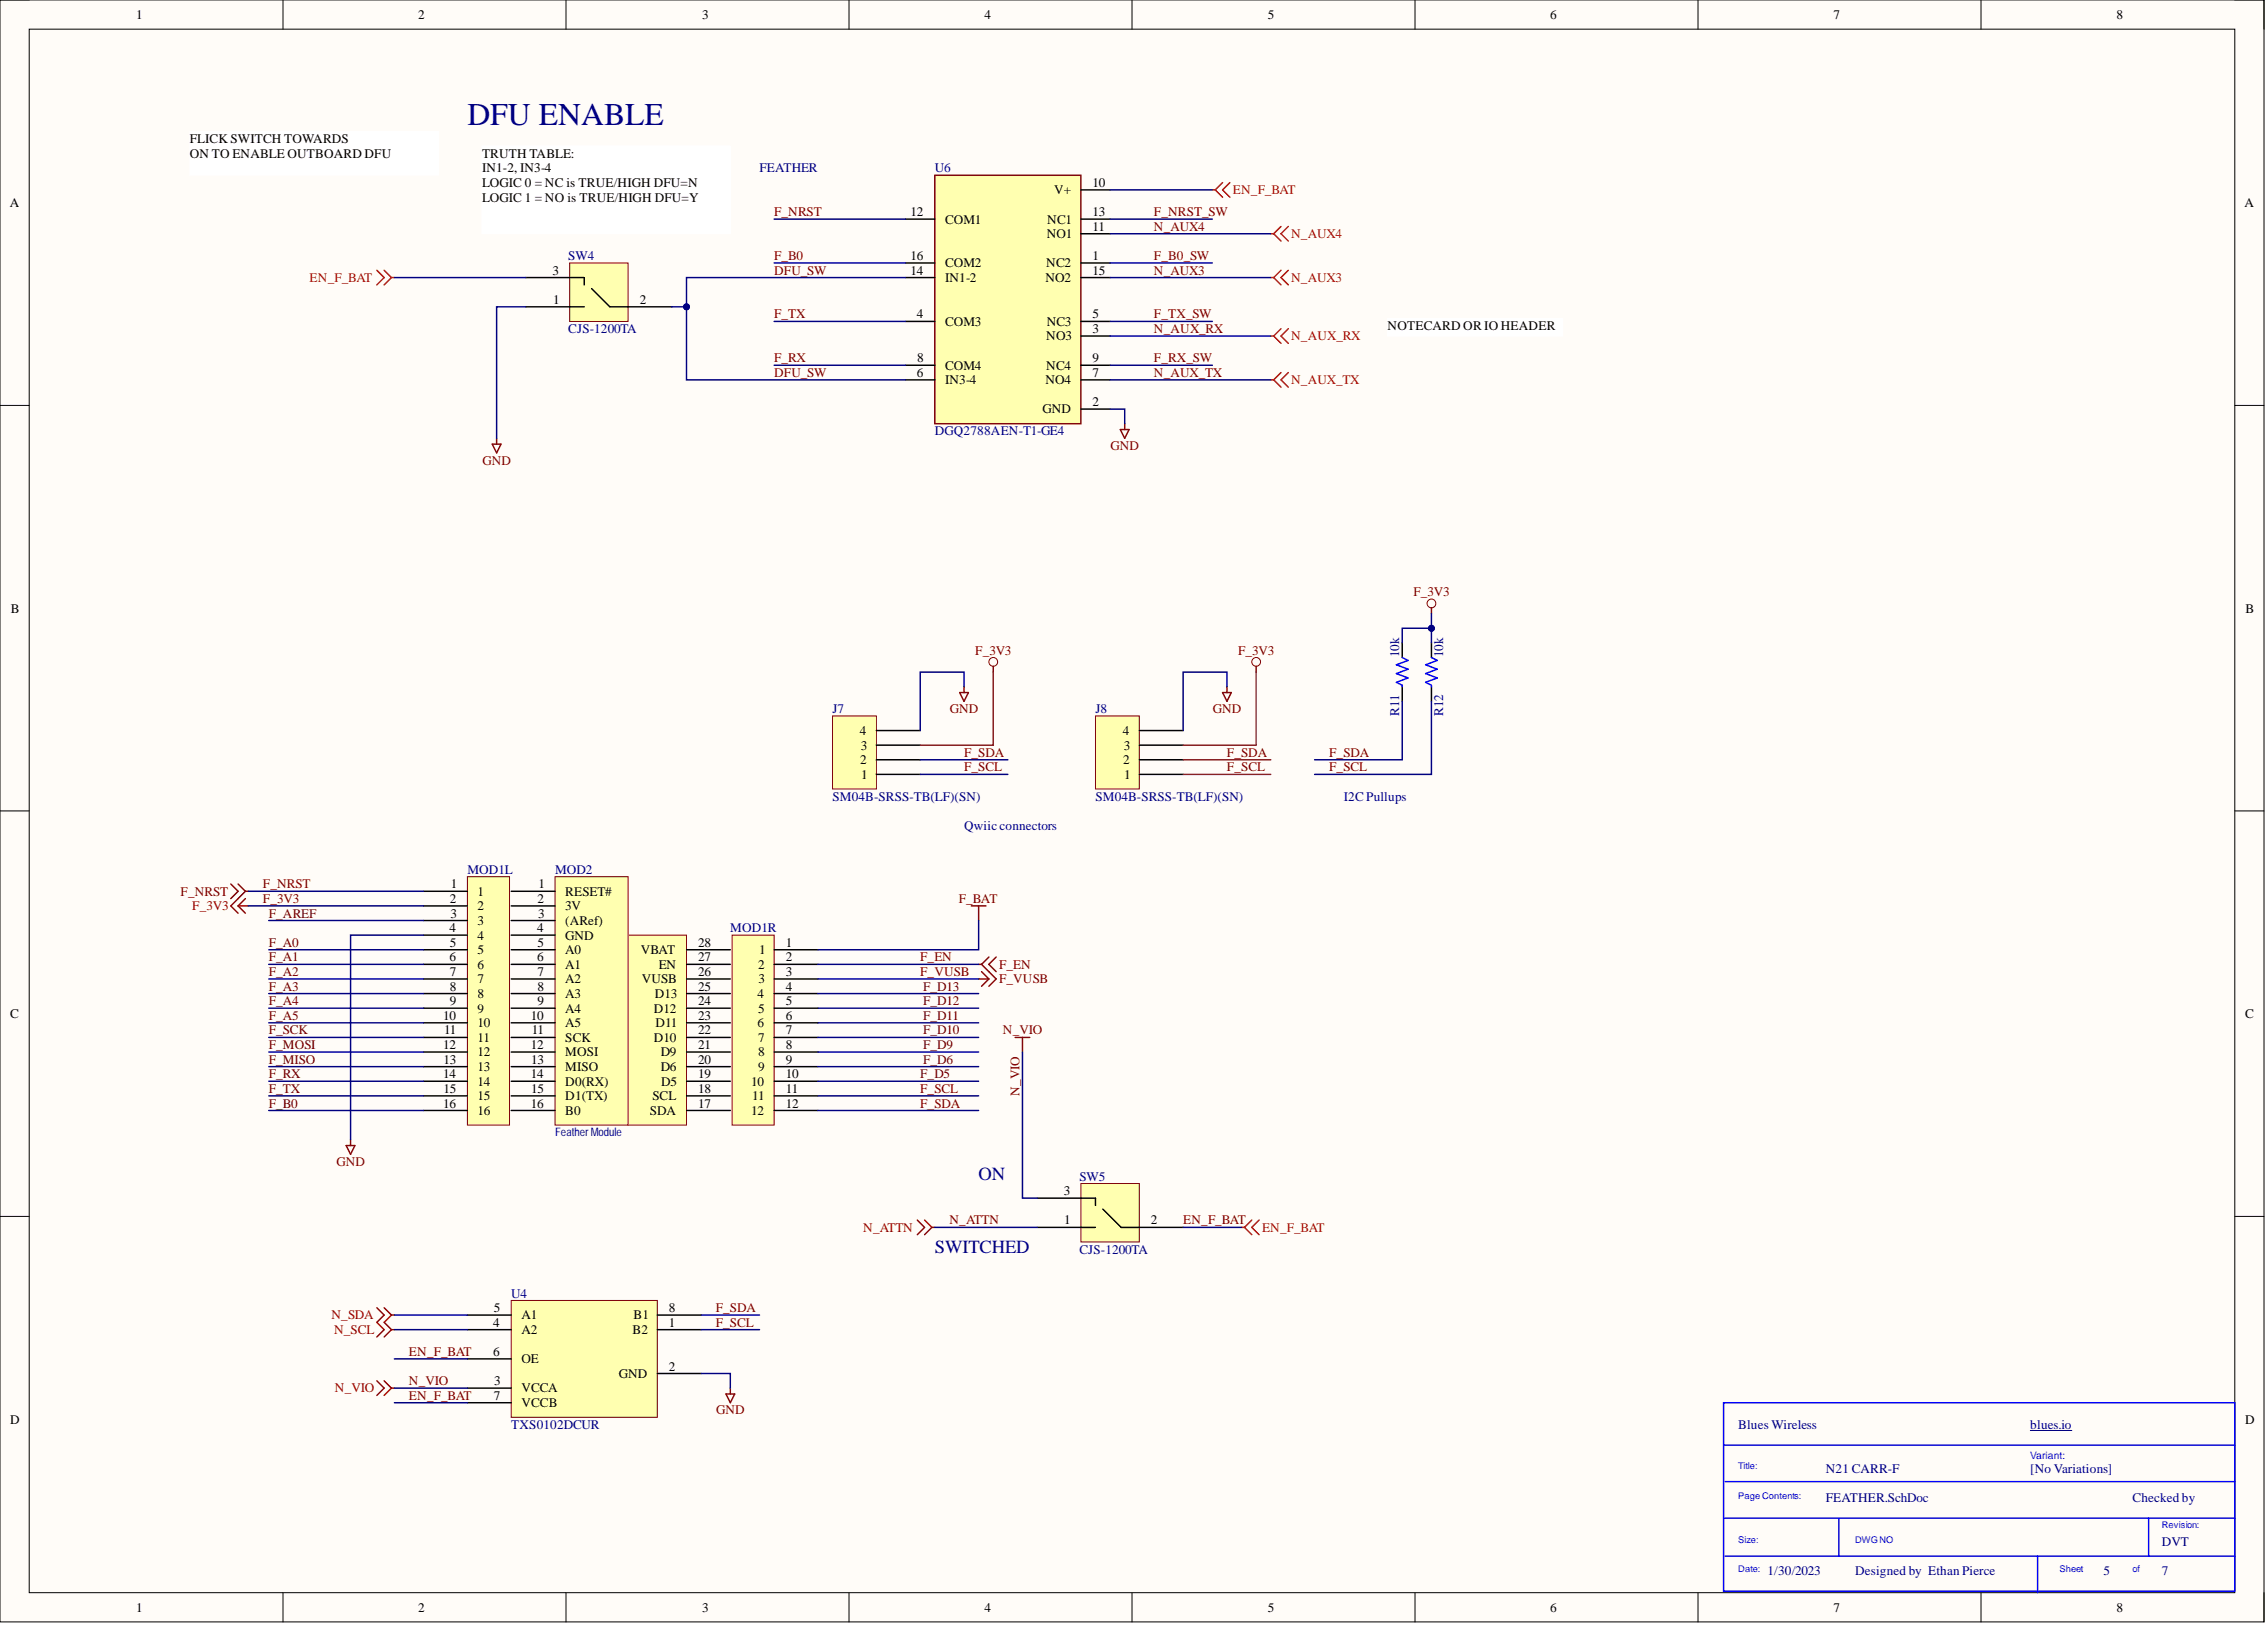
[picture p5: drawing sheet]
<svg xmlns="http://www.w3.org/2000/svg" width="393mm" height="282mm" viewBox="0 0 393 282" stroke-linecap="round" stroke-linejoin="round" font-family="sans-serif">
<defs><g id="words">
<text font-size="5.5" fill="#000080" x="81.1" y="21.6">DFU ENABLE</text>
<g font-size="3.2" fill="#000080">
<text x="169.8" y="204.6">ON</text>
<text x="162.2" y="217.3">SWITCHED</text>
</g>
<g font-size="2.3">
<text x="23.7" y="3.3">1</text>
<text x="72.6" y="3.3">2</text>
<text x="121.8" y="3.3">3</text>
<text x="170.8" y="3.3">4</text>
<text x="220" y="3.3">5</text>
<text x="269" y="3.3">6</text>
<text x="318.1" y="3.3">7</text>
<text x="367.2" y="3.3">8</text>
<text x="32.9" y="24.8">FLICK SWITCH TOWARDS</text>
<text x="32.9" y="27.4">ON TO ENABLE OUTBOARD DFU</text>
<text x="83.6" y="27.4">TRUTH TABLE:</text>
<text x="83.6" y="29.9">IN1-2, IN3-4</text>
<text x="1.7" y="35.9">A</text>
<text x="83.6" y="32.4">LOGIC 0 = NC is TRUE/HIGH DFU=N</text>
<text x="83.6" y="35">LOGIC 1 = NO is TRUE/HIGH DFU=Y</text>
<text x="182.9" y="33.7">V+</text>
<text x="189.6" y="32.4">10</text>
<text x="389.4" y="35.9">A</text>
<text x="158" y="37.5">12</text>
<text x="164" y="38.8">COM1</text>
<text x="181.6" y="41.3">NO1</text>
<text x="181.7" y="38.8">NC1</text>
<text x="189.6" y="37.5">13</text>
<text x="189.6" y="40">11</text>
<text x="95.9" y="47.6">3</text>
<text x="158" y="45.1">16</text>
<text x="158" y="47.6">14</text>
<text x="164" y="46.4">COM2</text>
<text x="181.5" y="46.4">NC2</text>
<text x="189.6" y="45.1">1</text>
<text x="189.6" y="47.6">15</text>
<text x="96" y="52.7">1</text>
<text x="111" y="52.7">2</text>
<text x="164" y="48.9">IN1-2</text>
<text x="181.4" y="48.9">NO2</text>
<text x="159.1" y="55.2">4</text>
<text x="164" y="56.5">COM3</text>
<text x="181.5" y="59">NO3</text>
<text x="181.6" y="56.5">NC3</text>
<text x="189.6" y="55.2">5</text>
<text x="189.6" y="57.8">3</text>
<text x="240.8" y="57.3">NOTECARD OR IO HEADER</text>
<text x="159.1" y="65.4">6</text>
<text x="159.2" y="62.8">8</text>
<text x="164" y="64.1">COM4</text>
<text x="181.5" y="64.1">NC4</text>
<text x="189.6" y="62.8">9</text>
<text x="189.6" y="65.4">7</text>
<text x="164" y="66.7">IN3-4</text>
<text x="180.9" y="71.7">GND</text>
<text x="181.4" y="66.7">NO4</text>
<text x="189.6" y="70.5">2</text>
<text x="1.9" y="106.3">B</text>
<text x="389.6" y="106.3">B</text>
<text x="149.2" y="127.5">4</text>
<text x="149.4" y="130">3</text>
<text x="194.8" y="127.5">4</text>
<text x="195" y="130">3</text>
<text x="149.3" y="132.6">2</text>
<text x="149.4" y="135.1">1</text>
<text x="194.9" y="132.6">2</text>
<text x="195.1" y="135.1">1</text>
<text x="78.2" y="154.1">1</text>
<text x="82.9" y="155.4">1</text>
<text x="93.4" y="154.1">1</text>
<text x="98.1" y="155.4">RESET#</text>
<text x="78" y="161.7">4</text>
<text x="78.1" y="156.6">2</text>
<text x="78.1" y="159.2">3</text>
<text x="82.9" y="157.9">2</text>
<text x="82.9" y="160.4">3</text>
<text x="93.2" y="161.7">4</text>
<text x="93.3" y="156.6">2</text>
<text x="93.3" y="159.2">3</text>
<text x="98.1" y="157.9">3V</text>
<text x="98.1" y="160.4">(ARef)</text>
<text x="78" y="166.8">6</text>
<text x="78.1" y="164.2">5</text>
<text x="82.9" y="163">4</text>
<text x="82.9" y="165.5">5</text>
<text x="93.2" y="166.8">6</text>
<text x="93.3" y="164.2">5</text>
<text x="98.1" y="163">GND</text>
<text x="98.1" y="165.5">A0</text>
<text x="111.2" y="165.5">VBAT</text>
<text x="121.1" y="164.2">28</text>
<text x="121.1" y="166.8">27</text>
<text x="131.7" y="165.5">1</text>
<text x="136.3" y="164.2">1</text>
<text x="136.3" y="166.8">2</text>
<text x="78.1" y="169.3">7</text>
<text x="78.1" y="171.8">8</text>
<text x="82.9" y="170.6">7</text>
<text x="82.9" y="173.1">8</text>
<text x="82.9" y="168">6</text>
<text x="93.3" y="169.3">7</text>
<text x="93.3" y="171.8">8</text>
<text x="98.1" y="168">A1</text>
<text x="98.1" y="170.6">A2</text>
<text x="98.1" y="173.1">A3</text>
<text x="111.3" y="170.6">VUSB</text>
<text x="113.6" y="173.1">D13</text>
<text x="114.3" y="168">EN</text>
<text x="121.1" y="169.3">26</text>
<text x="121.1" y="171.8">25</text>
<text x="131.4" y="173.1">4</text>
<text x="131.5" y="168">2</text>
<text x="131.6" y="170.6">3</text>
<text x="136.3" y="169.3">3</text>
<text x="136.3" y="171.8">4</text>
<text x="1.8" y="176.6">C</text>
<text x="76.9" y="176.9">10</text>
<text x="77" y="179.4">11</text>
<text x="78.1" y="174.4">9</text>
<text x="82.9" y="175.6">9</text>
<text x="82.9" y="178.2">10</text>
<text x="92.1" y="176.9">10</text>
<text x="92.3" y="179.4">11</text>
<text x="93.3" y="174.4">9</text>
<text x="98.1" y="175.6">A4</text>
<text x="98.1" y="178.2">A5</text>
<text x="113.5" y="175.6">D12</text>
<text x="113.7" y="178.2">D11</text>
<text x="121.1" y="174.4">24</text>
<text x="121.1" y="176.9">23</text>
<text x="121.1" y="179.4">22</text>
<text x="131.4" y="178.2">6</text>
<text x="131.5" y="175.6">5</text>
<text x="136.3" y="179.4">7</text>
<text x="136.3" y="174.4">5</text>
<text x="136.3" y="176.9">6</text>
<text x="389.5" y="176.6">C</text>
<text x="76.9" y="182">12</text>
<text x="77" y="184.5">13</text>
<text x="82.9" y="180.7">11</text>
<text x="82.9" y="183.2">12</text>
<text x="82.9" y="185.8">13</text>
<text x="92.1" y="182">12</text>
<text x="92.2" y="184.5">13</text>
<text x="98.1" y="180.7">SCK</text>
<text x="98.1" y="183.2">MOSI</text>
<text x="98.1" y="185.8">MISO</text>
<text x="113.5" y="180.7">D10</text>
<text x="114.6" y="183.2">D9</text>
<text x="114.6" y="185.8">D6</text>
<text x="121.1" y="182">21</text>
<text x="121.1" y="184.5">20</text>
<text x="131.5" y="180.7">7</text>
<text x="131.5" y="183.2">8</text>
<text x="131.5" y="185.8">9</text>
<text x="136.3" y="182">8</text>
<text x="136.3" y="184.5">9</text>
<text x="76.9" y="187">14</text>
<text x="77" y="189.6">15</text>
<text x="82.9" y="188.3">14</text>
<text x="82.9" y="190.8">15</text>
<text x="92.1" y="187">14</text>
<text x="92.2" y="189.6">15</text>
<text x="98.1" y="188.3">D0(RX)</text>
<text x="98.1" y="190.8">D1(TX)</text>
<text x="113.2" y="190.8">SCL</text>
<text x="114.7" y="188.3">D5</text>
<text x="121.1" y="187">19</text>
<text x="121.1" y="189.6">18</text>
<text x="130.4" y="188.3">10</text>
<text x="130.5" y="190.8">11</text>
<text x="136.3" y="189.6">11</text>
<text x="136.3" y="187">10</text>
<text x="76.9" y="192.1">16</text>
<text x="82.9" y="193.4">16</text>
<text x="92.1" y="192.1">16</text>
<text x="98.1" y="193.4">B0</text>
<text x="112.8" y="193.4">SDA</text>
<text x="121.1" y="192.1">17</text>
<text x="130.4" y="193.4">12</text>
<text x="136.3" y="192.1">12</text>
<text x="184.6" y="207.3">3</text>
<text x="184.7" y="212.4">1</text>
<text x="199.7" y="212.4">2</text>
<text x="85.7" y="227.6">5</text>
<text x="116.1" y="227.6">8</text>
<text x="85.6" y="230.1">4</text>
<text x="90.5" y="228.9">A1</text>
<text x="90.5" y="231.4">A2</text>
<text x="109.7" y="231.4">B2</text>
<text x="109.9" y="228.9">B1</text>
<text x="116.1" y="230.1">1</text>
<text x="85.6" y="235.2">6</text>
<text x="90.5" y="236.5">OE</text>
<text x="107.4" y="239">GND</text>
<text x="116.1" y="237.7">2</text>
<text x="85.7" y="242.8">7</text>
<text x="85.7" y="240.3">3</text>
<text x="90.5" y="241.5">VCCA</text>
<text x="90.5" y="244.1">VCCB</text>
<text x="1.8" y="246.9">D</text>
<text x="389.5" y="246.9">D</text>
<text x="23.7" y="279.6">1</text>
<text x="72.6" y="279.6">2</text>
<text x="121.8" y="279.6">3</text>
<text x="170.8" y="279.6">4</text>
<text x="220" y="279.6">5</text>
<text x="269" y="279.6">6</text>
<text x="318.1" y="279.6">7</text>
<text x="367.2" y="279.6">8</text>
</g>
<g font-size="2.3" fill="#000080">
<text x="131.8" y="29.9">FEATHER</text>
<text x="162.2" y="29.9">U6</text>
<text x="98.6" y="45.1">SW4</text>
<text x="98.6" y="57.8">CJS-1200TA</text>
<text x="162.2" y="75.5">DGQ2788AEN-T1-GE4</text>
<text x="242.8" y="114" transform="rotate(-90 242.8 114)">10k</text>
<text x="250.4" y="114" transform="rotate(-90 250.4 114)">10k</text>
<text x="144.5" y="123.7">J7</text>
<text x="190.1" y="123.7">J8</text>
<text x="242.8" y="124.2" transform="rotate(-90 242.8 124.2)">R11</text>
<text x="250.4" y="124.2" transform="rotate(-90 250.4 124.2)">R12</text>
<text x="144.5" y="138.9">SM04B-SRSS-TB(LF)(SN)</text>
<text x="167.3" y="144">Qwiic connectors</text>
<text x="190.1" y="138.9">SM04B-SRSS-TB(LF)(SN)</text>
<text x="233.2" y="138.9">I2C Pullups</text>
<text x="81.1" y="151.6">MOD1L</text>
<text x="96.3" y="151.6">MOD2</text>
<text x="126.7" y="161.7">MOD1R</text>
<text x="187.3" y="204.8">SW5</text>
<text x="187.3" y="217.5">CJS-1200TA</text>
<text x="88.7" y="225.1">U4</text>
<text x="88.7" y="247.9">TXS0102DCUR</text>
<text x="301.6" y="247.9">Blues Wireless</text>
<text x="352.3" y="247.9">blues.io</text>
<text x="316.8" y="255.5">N21 CARR-F</text>
<text x="352.3" y="255.5">[No Variations]</text>
<text x="316.8" y="260.5">FEATHER.SchDoc</text>
<text x="370" y="260.5">Checked by</text>
<text x="375.1" y="268.2">DVT</text>
<text x="306.7" y="273.2">1/30/2023</text>
<text x="321.9" y="273.2">Designed by Ethan Pierce</text>
<text x="365" y="273.2">5</text>
<text x="375.1" y="273.2">7</text>
</g>
<g font-size="2.3" fill="#f00">
<text x="213.9" y="33.7">EN_F_BAT</text>
<text x="224" y="41.3">N_AUX4</text>
<text x="53.7" y="48.9">EN_F_BAT</text>
<text x="224" y="48.9">N_AUX3</text>
<text x="224" y="59">N_AUX_RX</text>
<text x="224" y="66.7">N_AUX_TX</text>
<text x="219" y="213.7">EN_F_BAT</text>
</g>
<g font-size="2.3" fill="#800000">
<text x="134.3" y="37.5">F_NRST</text>
<text x="200.2" y="37.5">F_NRST_SW</text>
<text x="200.2" y="40">N_AUX4</text>
<text x="134.3" y="45.1">F_B0</text>
<text x="134.3" y="47.6">DFU_SW</text>
<text x="200.2" y="45.1">F_B0_SW</text>
<text x="200.2" y="47.6">N_AUX3</text>
<text x="134.3" y="55.2">F_TX</text>
<text x="200.2" y="55.2">F_TX_SW</text>
<text x="200.2" y="57.8">N_AUX_RX</text>
<text x="134.3" y="62.8">F_RX</text>
<text x="134.3" y="65.4">DFU_SW</text>
<text x="200.2" y="62.8">F_RX_SW</text>
<text x="200.2" y="65.4">N_AUX_TX</text>
<text x="83.7" y="80.6">GND</text>
<text x="192.7" y="78.1">GND</text>
<text x="245.2" y="103.4">F_3V3</text>
<text x="169.2" y="113.5">F_3V3</text>
<text x="214.8" y="113.5">F_3V3</text>
<text x="164.8" y="123.7">GND</text>
<text x="210.4" y="123.7">GND</text>
<text x="167.3" y="131.3">F_SDA</text>
<text x="212.9" y="131.3">F_SDA</text>
<text x="230.6" y="131.3">F_SDA</text>
<text x="167.3" y="133.8">F_SCL</text>
<text x="212.9" y="133.8">F_SCL</text>
<text x="230.6" y="133.8">F_SCL</text>
<text x="31.3" y="155.4">F_NRST</text>
<text x="45.6" y="154.1">F_NRST</text>
<text x="45.6" y="156.6">F_3V3</text>
<text x="166.3" y="156.6">F_BAT</text>
<text x="159.7" y="166.8">F_EN</text>
<text x="159.7" y="169.3">F_VUSB</text>
<text x="173.4" y="168">F_EN</text>
<text x="173.4" y="170.6">F_VUSB</text>
<text x="174" y="179.4">N_VIO</text>
<text x="159.7" y="189.6">F_SCL</text>
<text x="176.9" y="190.1" transform="rotate(-90 176.9 190.1)">N_VIO</text>
<text x="159.7" y="192.1">F_SDA</text>
<text x="58.4" y="202.3">GND</text>
<text x="164.7" y="212.4">N_ATTN</text>
<text x="205.3" y="212.4">EN_F_BAT</text>
<text x="124.2" y="227.6">F_SDA</text>
<text x="124.2" y="230.1">F_SCL</text>
<text x="71" y="235.2">EN_F_BAT</text>
<text x="71" y="242.8">EN_F_BAT</text>
<text x="71" y="240.3">N_VIO</text>
<text x="124.3" y="245.3">GND</text>
</g>
<g font-size="2.3" fill="#980000">
<text x="33.4" y="157.9">F_3V3</text>
<text x="149.8" y="213.7">N_ATTN</text>
<text x="57.5" y="228.9">N_SDA</text>
<text x="58" y="231.4">N_SCL</text>
<text x="58.1" y="241.5">N_VIO</text>
</g>
<g font-size="2.3" fill="#600">
<text x="46.6" y="159.2">F_AREF</text>
<text x="46.6" y="164.2">F_A0</text>
<text x="46.6" y="166.8">F_A1</text>
<text x="46.6" y="169.3">F_A2</text>
<text x="46.6" y="171.8">F_A3</text>
<text x="160.2" y="171.8">F_D13</text>
<text x="46.6" y="174.4">F_A4</text>
<text x="46.6" y="176.9">F_A5</text>
<text x="46.6" y="179.4">F_SCK</text>
<text x="160.2" y="174.4">F_D12</text>
<text x="160.2" y="176.9">F_D11</text>
<text x="160.2" y="179.4">F_D10</text>
<text x="46.6" y="182">F_MOSI</text>
<text x="46.6" y="184.5">F_MISO</text>
<text x="160.2" y="182">F_D9</text>
<text x="160.2" y="184.5">F_D6</text>
<text x="46.6" y="187">F_RX</text>
<text x="46.6" y="189.6">F_TX</text>
<text x="159.7" y="187">F_D5</text>
<text x="46.6" y="192.1">F_B0</text>
</g>
<text font-size="2" fill="#000080" x="96.3" y="197">FeatherModule</text>
<text font-size="1.8" fill="#00f" x="352.3" y="253">Variant:</text>
<g font-size="1.6" fill="#00f">
<text x="301.6" y="254.9">Title:</text>
<text x="301.6" y="260">Page Contents:</text>
<text x="301.6" y="267.6">Size:</text>
<text x="321.9" y="267.6">DWGNO</text>
<text x="375.1" y="265">Revision:</text>
<text x="301.6" y="272.6">Date:</text>
<text x="357.3" y="272.6">Sheet</text>
<text x="370" y="272.6">of</text>
</g>
</g></defs>
<path d="M0 0h392.8v281.3h-392.8z" fill-rule="evenodd" fill="#fffcf8"/>
<path d="M0 0h392.8v281.3h-392.8z" fill="none" stroke="#000" stroke-width=".17"/>
<path d="M5.1 5.1h382.7v271.2h-382.7z" fill-rule="evenodd" fill="#fffcf8"/>
<g fill="none" stroke="#000" stroke-width=".17">
<path d="M0 0h5.1M49.1 0v5.1M98.2 0v5.1M147.3 0v5.1M196.4 0v5.1M245.5 0v5.1M294.6 0v5.1M343.7 0v5.1M387.8 0h5v5.1M5.1 5.1h382.7v271.2h-382.7zM0 70.3h5.1M387.8 70.3h5"/>
<path d="M0 140.7h5.1M387.8 140.7h5M0 211h5.1M387.8 211h5M49.1 276.3v5M98.2 276.3v5M147.3 276.3v5M196.4 276.3v5M245.5 276.3v5M294.6 276.3v5M343.7 276.3v5M392.8 276.3v5"/>
</g>
<path d="M299.1 243.3h88.7v32.7h-88.7zM299.1 250.7h88.7M299.3 257h88.5M299.1 263.3h88.7M299.3 269.9h88.5M319.1 263.3v6.6M353.5 269.9v6.4M372.8 263.3v6.6" fill="none" stroke="#00f" stroke-width=".25"/>
<path d="M352.3 248.1h7.2" fill="none" stroke="#000080" stroke-width=".17"/>
<g fill="none" stroke="#800000" stroke-width=".25">
<path d="M167.3 119.1v1M212.9 119.1v1M166.5 120.1h1.5l-.7 1.6zM212.1 120.1h1.5l-.7 1.6zM40 153.3l1.3 1.3-1.3 1.3M41.3 153.3l1.3 1.3M42.6 154.6l-1.3 1.3M42.6 154.6h.5M168.5 157.1h2.6M169.8 157.1v2.6M169.8 167.3h.5M170.3 167.3l1.3 1.2"/>
<path d="M171.6 166l-1.3 1.3M172.8 166l-1.2 1.3 1.2 1.2M176.1 179.9h2.6M177.4 179.9v2.6M60.1 198.7h1.5l-.8 1.5zM60.8 197.7v1M126 241.8h1.5l-.8 1.5zM126.7 240.8v1"/>
</g>
<g fill="none" stroke="#980000" stroke-width=".25">
<path d="M41.3 157.1l1.3 1.3M41.3 155.9l-1.3 1.2 1.3 1.3M41.3 157.1h1.8M42.6 155.9l-1.3 1.2M159.2 211.6l1.2 1.3-1.2 1.3M160.4 211.6l1.3 1.3M161.7 212.9l-1.3 1.3M161.7 212.9h.5M65.4 226.8l1.3 1.3-1.3 1.3 1.3 1.2-1.3 1.3M65.4 239.5l1.3 1.3-1.3 1.2M66.7 226.8l1.2 1.3M66.7 239.5l1.2 1.3"/>
<path d="M67.9 228.1l-1.2 1.3 1.2 1.2M67.9 228.1h.5M67.9 230.6l-1.2 1.3M67.9 230.6h.5M67.9 240.8l-1.2 1.2M67.9 240.8h.5"/>
</g>
<path d="M215.4 212.9h.5M215.9 212.9l1.3 1.3M217.2 211.6l-1.3 1.3M218.5 211.6l-1.3 1.3 1.3 1.3" fill="none" stroke="#f00" stroke-width=".25"/>
<path d="M243.3 111.5v2.5M243.3 119.1v2.6M248.4 111.5v2.5M248.4 119.1v2.6" fill="none" stroke="#000" stroke-width=".25"/>
<path d="M243.3 114l1 .6-2 .7 2 .8-2 .7 2 .8-2 .8 1 .5v.2M248.4 114l1 .6-2 .7 2 .8-2 .7 2 .8-2 .8 1 .5v.2" fill="none" stroke="#000bff" stroke-width=".25"/>
<path d="M187.5 205.3h10.2v10.1h-10.2z" fill-rule="evenodd" fill="#ffffb0"/>
<path d="M187.5 205.3h10.2v10.1h-10.2z" fill="none" stroke="#800000" stroke-width=".17"/>
<path d="M179.9 207.8h10.2v1.3M179.9 212.9h10.2M191.3 209.7l3.2 3.2h10.8" fill="none" stroke="#000" stroke-width=".25"/>
<path d="M88.7 225.6h25.3v20.2h-25.3z" fill-rule="evenodd" fill="#ffffb0"/>
<g fill="none" stroke="#800000" stroke-width=".17">
<path d="M88.7 225.6h25.3v20.2h-25.3z"/>
<circle cx="172.3" cy="114.8" r=".76"/>
<circle cx="218" cy="114.8" r=".76"/>
<circle cx="248.4" cy="104.7" r=".76"/>
</g>
<path d="M81.1 228.1h7.6M81.1 230.6h7.6M81.1 235.7h7.6M114 228.1h7.7M114 230.6h7.7M114 238.2h7.7M81.1 240.8h7.6M81.1 243.3h7.6" fill="none" stroke="#000" stroke-width=".25"/>
<path d="M172.3 115.6v1M218 115.6v1M248.4 105.4v1" fill="none" stroke="#800000" stroke-width=".25"/>
<path d="M144.5 124.2h7.6v12.7h-7.6z" fill-rule="evenodd" fill="#ffffb0"/>
<path d="M144.5 124.2h7.6v12.7h-7.6z" fill="none" stroke="#800000" stroke-width=".17"/>
<path d="M152.1 134.3h7.6M152.1 131.8h7.6M152.1 129.3h7.6M152.1 126.7h7.6" fill="none" stroke="#000" stroke-width=".25"/>
<path d="M190.1 124.2h7.6v12.7h-7.6z" fill-rule="evenodd" fill="#ffffb0"/>
<path d="M190.1 124.2h7.6v12.7h-7.6z" fill="none" stroke="#800000" stroke-width=".17"/>
<path d="M197.7 134.3h7.6M197.7 131.8h7.6M197.7 129.3h7.6M197.7 126.7h7.6" fill="none" stroke="#000" stroke-width=".25"/>
<path d="M85.4 77h1.5l-.7 1.6zM86.2 76v1M194.4 74.5h1.5l-.8 1.5zM195.1 73.5v1M169.8 169.8h1.8M170.3 168.5l1.3 1.3M171.6 169.8l-1.3 1.3M171.6 168.5l1.2 1.3-1.2 1.3" fill="none" stroke="#800000" stroke-width=".25"/>
<path d="M83.6 25.3h43.1v15.2h-43.1z" fill-rule="evenodd" fill="#fff"/>
<path d="M83.6 25.3h43.1v15.2h-43.1z" fill="none" stroke="#fff" stroke-width=".17"/>
<path d="M240.8 55.2h30.4v3.1h-30.4z" fill-rule="evenodd" fill="#fff"/>
<path d="M240.8 55.2h30.4v3.1h-30.4z" fill="none" stroke="#fff" stroke-width=".17"/>
<g fill="none" stroke="#f00" stroke-width=".25">
<path d="M222.3 39.3l-1.3 1.2M223.5 39.3l-1.2 1.2 1.2 1.3M220.5 58.3h.5M220.5 48.1h.5M220.5 40.5h.5M221 58.3l1.3 1.3M221 48.1l1.3 1.3M221 40.5l1.3 1.3M222.3 57l-1.3 1.3M222.3 46.9l-1.3 1.2M223.5 57l-1.2 1.3 1.2 1.3M223.5 46.9l-1.2 1.2 1.2 1.3"/>
<path d="M220.5 65.9h.5M221 65.9l1.3 1.3M222.3 64.6l-1.3 1.3M223.5 64.6l-1.2 1.3 1.2 1.3"/>
</g>
<path d="M162.2 30.4h25.3v43.1h-25.3z" fill-rule="evenodd" fill="#ffffb0"/>
<path d="M162.2 30.4h25.3v43.1h-25.3z" fill="none" stroke="#800000" stroke-width=".25"/>
<g fill="none" stroke="#000" stroke-width=".25">
<path d="M157.1 38h5.1M187.5 38h5.1M187.5 32.9h5.1M157.1 45.6h5.1M157.1 48.1h5.1M157.1 55.8h5.1M187.5 45.6h5.1M187.5 48.1h5.1M187.5 55.8h5.1M187.5 40.5h5.1M187.5 58.3h5.1M157.1 63.4h5.1"/>
<path d="M157.1 65.9h5.1M187.5 63.4h5.1M187.5 65.9h5.1M187.5 71h5.1"/>
</g>
<path d="M98.8 45.6h10.2v10.2h-10.2z" fill-rule="evenodd" fill="#ffffb0"/>
<path d="M98.8 45.6h10.2v10.2h-10.2z" fill="none" stroke="#800000" stroke-width=".17"/>
<path d="M91.2 48.1h10.2v1.3M91.2 53.2h10.2M102.6 50l3.2 3.2h10.8" fill="none" stroke="#000" stroke-width=".25"/>
<path d="M127 162.2h7.3v33h-7.3z" fill-rule="evenodd" fill="#ffffb0"/>
<path d="M127 162.2h7.3v33h-7.3z" fill="none" stroke="#800000" stroke-width=".17"/>
<path d="M134.3 179.9h7.6M134.3 164.7h7.6M134.3 167.3h7.6M134.3 169.8h7.6M134.3 172.3h7.6M134.3 174.9h7.6M134.3 177.4h7.6M134.3 190.1h7.6M134.3 192.6h7.6M134.3 182.5h7.6M134.3 185h7.6M134.3 187.6h7.6" fill="none" stroke="#000" stroke-width=".25"/>
<path d="M81.1 152.1h7.3v43.1h-7.3z" fill-rule="evenodd" fill="#ffffb0"/>
<path d="M81.1 152.1h7.3v43.1h-7.3z" fill="none" stroke="#800000" stroke-width=".17"/>
<g fill="none" stroke="#000" stroke-width=".25">
<path d="M73.5 154.6h7.6M73.5 157.1h7.6M73.5 159.7h7.6M73.5 179.9h7.6M73.5 169.8h7.6M73.5 172.3h7.6M73.5 174.9h7.6M73.5 177.4h7.6M73.5 162.2h7.6M73.5 164.7h7.6M73.5 167.3h7.6M73.5 182.5h7.6"/>
<path d="M73.5 185h7.6M73.5 187.6h7.6M73.5 190.1h7.6M73.5 192.6h7.6"/>
</g>
<path d="M109 162.2h10.1v33h-10.1z" fill-rule="evenodd" fill="#ffffb0"/>
<path d="M109 162.2h10.1v33h-10.1z" fill="none" stroke="#800000" stroke-width=".17"/>
<path d="M119.1 164.7h7.6M119.1 167.3h7.6M119.1 169.8h7.6M119.1 172.3h7.6M119.1 174.9h7.6M119.1 177.4h7.6M119.1 179.9h7.6M119.1 182.5h7.6M119.1 185h7.6M119.1 187.6h7.6M119.1 190.1h7.6M119.1 192.6h7.6" fill="none" stroke="#000" stroke-width=".25"/>
<path d="M96.3 152.1h12.7v43.1h-12.7z" fill-rule="evenodd" fill="#ffffb0"/>
<path d="M96.3 152.1h12.7v43.1h-12.7z" fill="none" stroke="#800000" stroke-width=".17"/>
<g fill="none" stroke="#000" stroke-width=".25">
<path d="M88.7 154.6h7.6M88.7 157.1h7.6M88.7 159.7h7.6M88.7 162.2h7.6M88.7 164.7h7.6M88.7 167.3h7.6M88.7 169.8h7.6M88.7 172.3h7.6M88.7 174.9h7.6M88.7 177.4h7.6M88.7 179.9h7.6M88.7 182.5h7.6"/>
<path d="M88.7 185h7.6M88.7 187.6h7.6M88.7 190.1h7.6M88.7 192.6h7.6"/>
</g>
<path d="M32.9 22.8h43.1v7.6h-43.1z" fill-rule="evenodd" fill="#fff"/>
<path d="M32.9 22.8h43.1v7.6h-43.1z" fill="none" stroke="#fff" stroke-width=".17"/>
<path d="M210.4 32.9h.5M210.9 32.9l1.2 1.3M212.1 31.7l-1.2 1.2M213.4 31.7l-1.3 1.2 1.3 1.3" fill="none" stroke="#f00" stroke-width=".25"/>
<g fill="none" stroke="#000080" stroke-width=".25">
<path d="M167.3 119.1v-2.5h-7.6v10.1M212.9 119.1v-2.5h-7.6v10.1M248.4 106.4v2.6h-5.1v2.5M243.3 121.7v10.1h-15.2M43.1 157.1h30.4M43.1 154.6h30.4M46.6 159.7h26.9M169.8 159.7v5h-27.9M46.6 167.3h26.9M46.6 172.3h26.9M46.6 174.9h26.9M46.6 177.4h26.9"/>
<path d="M46.6 179.9h26.9M46.6 169.8h26.9M46.6 164.7h26.9M73.5 162.2h-12.7v35.5M141.9 167.3h27.9M141.9 172.3h27.9M141.9 174.9h27.9M141.9 177.4h27.9M141.9 179.9h27.9M46.6 182.5h26.9M46.6 185h26.9M46.6 187.6h26.9"/>
<path d="M46.6 190.1h26.9M141.9 182.5h27.9M141.9 185h27.9M141.9 187.6h27.9M141.9 190.1h27.9M141.9 192.6h27.9M162.2 212.9h17.7M205.3 212.9h10.1M68.4 228.1h12.7M68.4 230.6h12.7M68.4 235.7h12.7M121.7 238.2h5v2.6"/>
<path d="M121.7 228.1h10.1M121.7 230.6h10.1M68.4 240.8h12.7M68.4 243.3h12.7"/>
</g>
<path d="M172.3 116.6v12.7h-12.6M205.3 129.3h12.7M205.3 131.8h15.2M205.3 134.3h15.2" fill="none" stroke="#800040" stroke-width=".25"/>
<path d="M218 116.6v12.7" fill="none" stroke="#741b47" stroke-width=".25"/>
<circle cx="248.4" cy="109" r=".51" fill="#000080"/>
<circle cx="248.4" cy="109" r=".51" fill="none" stroke="#000080" stroke-width=".17"/>
<path d="M248.4 109v2.5" fill="none" stroke="#000080" stroke-width=".25"/>
<circle cx="248.4" cy="109" r=".51" fill="#000080"/>
<circle cx="248.4" cy="109" r=".51" fill="none" stroke="#000080" stroke-width=".17"/>
<g fill="none" stroke="#000080" stroke-width=".25">
<path d="M134.3 38h22.8M192.6 38h17.8M134.3 45.6h22.8M134.3 55.8h22.8M157.1 48.1h-38v17.8h38M192.6 45.6h17.8M192.6 55.8h17.8M192.6 48.1h27.9M192.6 58.3h27.9M192.6 40.5h27.9M134.3 63.4h22.8M192.6 71h2.5v2.5"/>
<path d="M192.6 63.4h17.8M192.6 65.9h27.9M159.7 131.8h15.2M159.7 134.3h15.2M248.4 121.7v12.6h-20.3M141.9 169.8h27.9"/>
</g>
<circle cx="119.1" cy="53.2" r=".51" fill="#000080"/>
<circle cx="119.1" cy="53.2" r=".51" fill="none" stroke="#000080" stroke-width=".17"/>
<path d="M116.6 53.2h2.5" fill="none" stroke="#000080" stroke-width=".25"/>
<circle cx="119.1" cy="53.2" r=".51" fill="#000080"/>
<circle cx="119.1" cy="53.2" r=".51" fill="none" stroke="#000080" stroke-width=".17"/>
<path d="M192.6 32.9h17.8M68.4 48.1h22.8M91.2 53.2h-5v22.8M46.6 192.6h26.9M177.4 182.5v25.3h2.5" fill="none" stroke="#000080" stroke-width=".25"/>
<path d="M65.4 46.9l1.3 1.2-1.3 1.3M66.7 46.9l1.2 1.2M67.9 48.1l-1.2 1.3M67.9 48.1h.5" fill="none" stroke="#f00" stroke-width=".25"/>
<use href="#words"/>
</svg>
